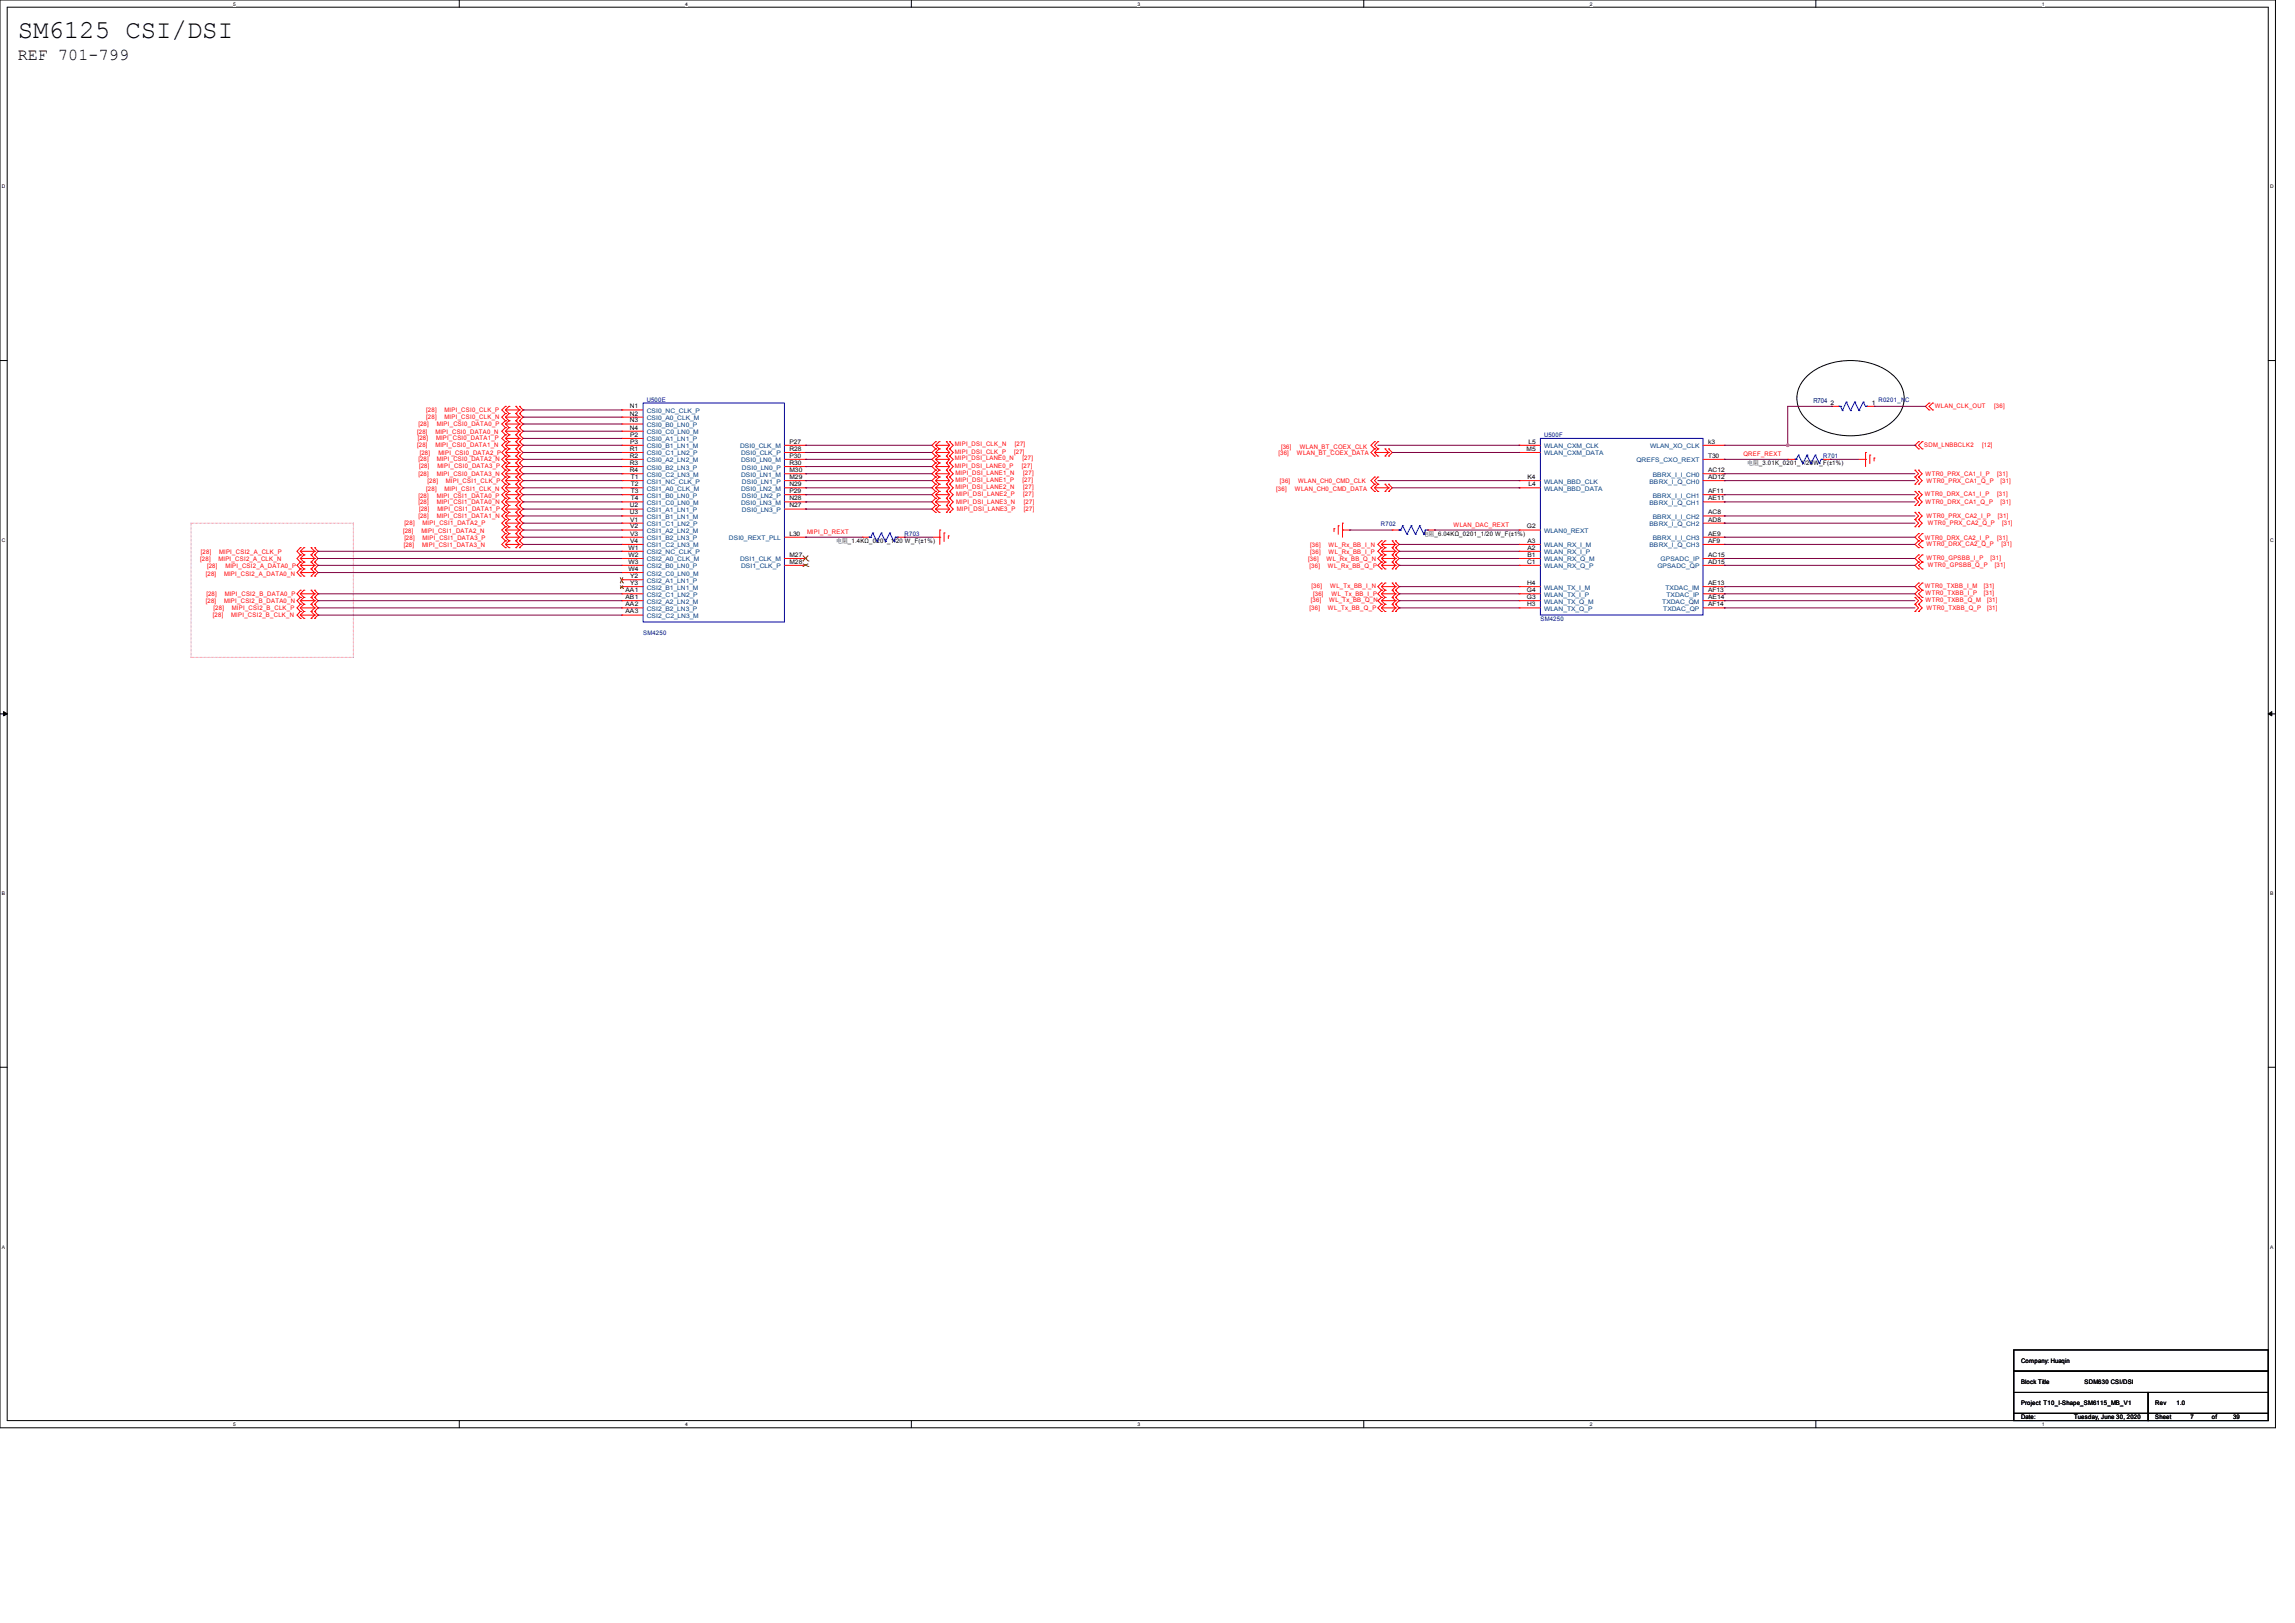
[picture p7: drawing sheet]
<svg xmlns="http://www.w3.org/2000/svg" width="297mm" height="210mm" viewBox="0 0 297 210" stroke-linecap="round" stroke-linejoin="round" font-family="sans-serif">
<defs><g id="words">
<text font-size="3.3" x="2.3" y="5">SM6125 CSI/DSI</text>
<text font-size="2.2" x="2.3" y="7.7">REF 701-799</text>
<text font-size=".9" fill="#000080" x="234.7" y="52.1">R704</text>
<g font-size=".8" fill="#f00">
<text x="55.2" y="53.3">[28]</text>
<text x="57.5" y="53.3">MIPI_CSI0_CLK_P</text>
<text x="250.4" y="52.8">WLAN_CLK_OUT</text>
<text x="258.1" y="52.8">[36]</text>
<text x="54" y="56.1">[28]</text>
<text x="54" y="57.8">[28]</text>
<text x="54.1" y="56.9">[28]</text>
<text x="54.1" y="55.1">[28]</text>
<text x="54.1" y="59.6">[28]</text>
<text x="54.3" y="58.8">[28]</text>
<text x="55.2" y="54.2">[28]</text>
<text x="56.3" y="56.1">MIPI_CSI0_DATA0_N</text>
<text x="56.3" y="57.8">MIPI_CSI0_DATA1_N</text>
<text x="56.4" y="56.9">MIPI_CSI0_DATA1_P</text>
<text x="56.5" y="55.1">MIPI_CSI0_DATA0_P</text>
<text x="56.5" y="59.6">MIPI_CSI0_DATA2_N</text>
<text x="56.7" y="58.8">MIPI_CSI0_DATA2_P</text>
<text x="57.5" y="54.2">MIPI_CSI0_CLK_N</text>
<text x="123.6" y="57.7">MIPI_DSI_CLK_N</text>
<text x="123.6" y="58.8">MIPI_DSI_CLK_P</text>
<text x="123.6" y="59.6">MIPI_DSI_LANE0_N</text>
<text x="131.2" y="58.8">[27]</text>
<text x="131.3" y="57.7">[27]</text>
<text x="132.3" y="59.6">[27]</text>
<text x="165.4" y="58.9">[36]</text>
<text x="165.8" y="58">[36]</text>
<text x="167.8" y="58.9">WLAN_BT_COEX_DATA</text>
<text x="168.2" y="58">WLAN_BT_COEX_CLK</text>
<text x="225.6" y="59.1">QREF_REXT</text>
<text x="249" y="57.8">SDM_LNBBCLK2</text>
<text x="256.5" y="57.8">[12]</text>
<text x="54.1" y="61.6">[28]</text>
<text x="54.1" y="64.4">[28]</text>
<text x="54.1" y="65.2">[28]</text>
<text x="54.2" y="60.6">[28]</text>
<text x="55.2" y="63.5">[28]</text>
<text x="55.3" y="62.5">[28]</text>
<text x="56.5" y="61.6">MIPI_CSI0_DATA3_N</text>
<text x="56.5" y="64.4">MIPI_CSI1_DATA0_P</text>
<text x="56.5" y="65.2">MIPI_CSI1_DATA0_N</text>
<text x="56.6" y="60.6">MIPI_CSI0_DATA3_P</text>
<text x="57.5" y="63.5">MIPI_CSI1_CLK_N</text>
<text x="57.7" y="62.5">MIPI_CSI1_CLK_P</text>
<text x="123.6" y="60.6">MIPI_DSI_LANE0_P</text>
<text x="123.7" y="61.5">MIPI_DSI_LANE1_N</text>
<text x="123.7" y="62.4">MIPI_DSI_LANE1_P</text>
<text x="123.7" y="63.3">MIPI_DSI_LANE2_N</text>
<text x="123.7" y="64.2">MIPI_DSI_LANE2_P</text>
<text x="123.7" y="65.2">MIPI_DSI_LANE3_N</text>
<text x="132.3" y="60.6">[27]</text>
<text x="132.3" y="62.4">[27]</text>
<text x="132.4" y="61.5">[27]</text>
<text x="132.4" y="63.3">[27]</text>
<text x="132.4" y="64.2">[27]</text>
<text x="132.5" y="65.2">[27]</text>
<text x="165.2" y="63.5">[36]</text>
<text x="165.6" y="62.5">[36]</text>
<text x="167.6" y="63.5">WLAN_CH0_CMD_DATA</text>
<text x="168" y="62.5">WLAN_CH0_CMD_CLK</text>
<text x="249.1" y="64.2">WTR0_DRX_CA1_I_P</text>
<text x="249.2" y="61.6">WTR0_PRX_CA1_I_P</text>
<text x="249.2" y="65.2">WTR0_DRX_CA1_Q_P</text>
<text x="249.3" y="62.5">WTR0_PRX_CA1_Q_P</text>
<text x="258.5" y="61.6">[31]</text>
<text x="258.5" y="64.2">[31]</text>
<text x="258.9" y="62.5">[31]</text>
<text x="258.9" y="65.2">[31]</text>
<text x="26" y="71.6">[28]</text>
<text x="28.4" y="71.6">MIPI_CSI2_A_CLK_P</text>
<text x="52.2" y="68.9">[28]</text>
<text x="52.2" y="70.8">[28]</text>
<text x="52.3" y="67.9">[28]</text>
<text x="52.3" y="69.8">[28]</text>
<text x="54.1" y="67">[28]</text>
<text x="54.2" y="66.2">[28]</text>
<text x="54.5" y="68.9">MIPI_CSI1_DATA2_N</text>
<text x="54.6" y="70.8">MIPI_CSI1_DATA3_N</text>
<text x="54.7" y="67.9">MIPI_CSI1_DATA2_P</text>
<text x="54.7" y="69.8">MIPI_CSI1_DATA3_P</text>
<text x="56.5" y="67">MIPI_CSI1_DATA1_N</text>
<text x="56.6" y="66.2">MIPI_CSI1_DATA1_P</text>
<text x="104.4" y="69.1">MIPI_D_REXT</text>
<text x="123.8" y="66.2">MIPI_DSI_LANE3_P</text>
<text x="132.5" y="66.2">[27]</text>
<text x="169.6" y="70.7">[36]</text>
<text x="169.6" y="71.6">[36]</text>
<text x="171.9" y="70.7">WL_Rx_BB_I_N</text>
<text x="171.9" y="71.6">WL_Rx_BB_I_P</text>
<text x="188.1" y="68.2">WLAN_DAC_REXT</text>
<text x="249.1" y="69.8">WTR0_DRX_CA2_I_P</text>
<text x="249.3" y="70.7">WTR0_DRX_CA2_Q_P</text>
<text x="249.3" y="67">WTR0_PRX_CA2_I_P</text>
<text x="249.5" y="67.9">WTR0_PRX_CA2_Q_P</text>
<text x="258.5" y="69.8">[31]</text>
<text x="258.5" y="67">[31]</text>
<text x="259" y="70.7">[31]</text>
<text x="259.1" y="67.9">[31]</text>
<text x="25.9" y="72.6">[28]</text>
<text x="26.6" y="74.5">[28]</text>
<text x="26.7" y="77.1">[28]</text>
<text x="26.8" y="73.5">[28]</text>
<text x="28.3" y="72.6">MIPI_CSI2_A_CLK_N</text>
<text x="29" y="74.5">MIPI_CSI2_A_DATA0_N</text>
<text x="29.1" y="77.1">MIPI_CSI2_B_DATA0_P</text>
<text x="29.2" y="73.5">MIPI_CSI2_A_DATA0_P</text>
<text x="169.3" y="72.6">[36]</text>
<text x="169.5" y="73.5">[36]</text>
<text x="169.6" y="77.9">[36]</text>
<text x="169.7" y="76.1">[36]</text>
<text x="169.9" y="77.1">[36]</text>
<text x="171.7" y="72.6">WL_Rx_BB_Q_N</text>
<text x="171.8" y="73.5">WL_Rx_BB_Q_P</text>
<text x="172" y="77.9">WL_Tx_BB_Q_N</text>
<text x="172.1" y="76.1">WL_Tx_BB_I_N</text>
<text x="172.3" y="77.1">WL_Tx_BB_I_P</text>
<text x="249.1" y="76.1">WTR0_TXBB_I_M</text>
<text x="249.2" y="77">WTR0_TXBB_I_P</text>
<text x="249.2" y="77.9">WTR0_TXBB_Q_M</text>
<text x="249.3" y="72.5">WTR0_GPSBB_I_P</text>
<text x="249.5" y="73.4">WTR0_GPSBB_Q_P</text>
<text x="256.7" y="76.1">[31]</text>
<text x="256.7" y="77">[31]</text>
<text x="257.1" y="77.9">[31]</text>
<text x="257.6" y="72.5">[31]</text>
<text x="258.2" y="73.4">[31]</text>
<text x="26.6" y="78.1">[28]</text>
<text x="27.6" y="79.9">[28]</text>
<text x="27.6" y="79">[28]</text>
<text x="29" y="78.1">MIPI_CSI2_B_DATA0_N</text>
<text x="29.9" y="79.9">MIPI_CSI2_B_CLK_N</text>
<text x="30" y="79">MIPI_CSI2_B_CLK_P</text>
<text x="169.5" y="78.9">[36]</text>
<text x="171.8" y="78.9">WL_Tx_BB_Q_P</text>
<text x="249.3" y="78.9">WTR0_TXBB_Q_P</text>
<text x="257.1" y="78.9">[31]</text>
</g>
<g font-size=".8">
<text x="81.5" y="52.8">N1</text>
<text x="81.5" y="53.8">N2</text>
<text x="236.9" y="52.4">2</text>
<text x="242.3" y="52.4">1</text>
<text x="81.5" y="54.7">N3</text>
<text x="81.5" y="55.6">N4</text>
<text x="81.5" y="58.3">R1</text>
<text x="81.5" y="59.2">R2</text>
<text x="81.5" y="56.5">P2</text>
<text x="81.5" y="57.4">P3</text>
<text x="102.2" y="57.4">P27</text>
<text x="102.2" y="58.3">R28</text>
<text x="102.2" y="59.2">P30</text>
<text x="197.5" y="58.3">M5</text>
<text x="197.8" y="57.4">L5</text>
<text x="221" y="57.4">k3</text>
<text x="221" y="59.2">T30</text>
<text x="81.5" y="60.2">R3</text>
<text x="81.5" y="61.1">R4</text>
<text x="81.5" y="65.7">U2</text>
<text x="81.6" y="62">T1</text>
<text x="81.6" y="62.9">T2</text>
<text x="81.6" y="63.8">T3</text>
<text x="81.6" y="64.7">T4</text>
<text x="102.2" y="60.2">R30</text>
<text x="102.2" y="61.1">M30</text>
<text x="102.2" y="62">M29</text>
<text x="102.2" y="62.9">N29</text>
<text x="102.2" y="63.8">P29</text>
<text x="102.2" y="64.7">N28</text>
<text x="102.2" y="65.7">N27</text>
<text x="197.7" y="62">K4</text>
<text x="197.8" y="62.9">L4</text>
<text x="221" y="63.8">AF11</text>
<text x="221" y="64.7">AE11</text>
<text x="221" y="61.1">AC12</text>
<text x="221" y="62">AD12</text>
<text x="226.1" y="60.2">电阻_3.01K_0201_1/20W_F(±1%)</text>
<text x="81.3" y="71.1">W1</text>
<text x="81.5" y="66.5">U3</text>
<text x="81.5" y="67.5">V1</text>
<text x="81.5" y="68.4">V2</text>
<text x="81.5" y="69.3">V3</text>
<text x="81.5" y="70.2">V4</text>
<text x="102.2" y="69.3">L30</text>
<text x="108.2" y="70.3">电阻_1.4KΩ_0201_1/20 W_F(±1%)</text>
<text x="184.1" y="69.3">电阻_6.04KΩ_0201_1/20 W_F(±1%)</text>
<text x="197.6" y="68.4">G2</text>
<text x="197.7" y="70.2">A3</text>
<text x="197.7" y="71.1">A2</text>
<text x="221" y="69.3">AE9</text>
<text x="221" y="70.2">AF9</text>
<text x="221" y="66.5">AC8</text>
<text x="221" y="67.5">AD8</text>
<text x="81" y="76.6">AA1</text>
<text x="81" y="77.5">AB1</text>
<text x="81.3" y="72.1">W2</text>
<text x="81.3" y="72.9">W3</text>
<text x="81.3" y="73.9">W4</text>
<text x="81.5" y="74.8">Y2</text>
<text x="81.5" y="75.7">Y3</text>
<text x="102.2" y="72.1">M27</text>
<text x="102.2" y="72.9">M28</text>
<text x="197.6" y="76.6">G4</text>
<text x="197.6" y="77.5">G3</text>
<text x="197.6" y="75.7">H4</text>
<text x="197.6" y="72.9">C1</text>
<text x="197.7" y="72.1">B1</text>
<text x="221" y="75.7">AE13</text>
<text x="221" y="76.6">AF13</text>
<text x="221" y="77.5">AE14</text>
<text x="221" y="72.1">AC15</text>
<text x="221" y="72.9">AD15</text>
<text x="81" y="78.4">AA2</text>
<text x="81" y="79.4">AA3</text>
<text x="197.6" y="78.4">H3</text>
<text x="221" y="78.4">AF14</text>
<text x="261.6" y="179.1">Block Title</text>
<text x="261.6" y="176.4">Company: Huaqin</text>
<text x="269.8" y="179.1">SDM630 CSI/DSI</text>
<text x="261.6" y="181.8">Project T10_I-Shape_SM6115_MB_V1</text>
<text x="261.6" y="183.6">Date:</text>
<text x="268.4" y="183.6">Tuesday, June 30, 2020</text>
<text x="278.9" y="181.8">Rev</text>
<text x="278.9" y="183.6">Sheet</text>
<text x="281.7" y="181.8">1.0</text>
<text x="283.5" y="183.6">7</text>
<text x="286.2" y="183.6">of</text>
<text x="289" y="183.6">39</text>
</g>
<g font-size=".8" fill="#000080">
<text x="83.7" y="52">U500E</text>
<text x="243.1" y="52">R0201_NC</text>
<text x="199.8" y="56.6">U500F</text>
<text x="235.9" y="59.3">R701</text>
<text x="117.1" y="69.3">R703</text>
<text x="178.7" y="68.1">R702</text>
<text x="83.2" y="82.2">SM4250</text>
<text x="199.4" y="80.3">SM4250</text>
</g>
<g font-size=".8" fill="#004080">
<text x="83.7" y="53.4">CSI0_NC_CLK_P</text>
<text x="83.7" y="54.4">CSI0_A0_CLK_M</text>
<text x="83.7" y="55.2">CSI0_B0_LN0_P</text>
<text x="83.7" y="56.2">CSI0_C0_LN0_M</text>
<text x="83.7" y="57.1">CSI0_A1_LN1_P</text>
<text x="83.7" y="58">CSI0_B1_LN1_M</text>
<text x="83.7" y="58.9">CSI0_C1_LN2_P</text>
<text x="83.7" y="59.8">CSI0_A2_LN2_M</text>
<text x="95.8" y="58">DSI0_CLK_M</text>
<text x="95.9" y="58.9">DSI0_CLK_P</text>
<text x="95.9" y="59.8">DSI0_LN0_M</text>
<text x="199.8" y="58">WLAN_CXM_CLK</text>
<text x="199.8" y="58.9">WLAN_CXM_DATA</text>
<text x="211.8" y="59.8">QREFS_CXO_REXT</text>
<text x="213.6" y="58">WLAN_XO_CLK</text>
<text x="83.7" y="60.7">CSI0_B2_LN3_P</text>
<text x="83.7" y="61.7">CSI0_C2_LN3_M</text>
<text x="83.7" y="62.6">CSI1_NC_CLK_P</text>
<text x="83.7" y="63.5">CSI1_A0_CLK_M</text>
<text x="83.7" y="64.4">CSI1_B0_LN0_P</text>
<text x="83.7" y="65.3">CSI1_C0_LN0_M</text>
<text x="95.9" y="61.7">DSI0_LN1_M</text>
<text x="95.9" y="63.5">DSI0_LN2_M</text>
<text x="95.9" y="65.3">DSI0_LN3_M</text>
<text x="96" y="60.7">DSI0_LN0_P</text>
<text x="96" y="62.6">DSI0_LN1_P</text>
<text x="96" y="64.4">DSI0_LN2_P</text>
<text x="199.8" y="62.6">WLAN_BBD_CLK</text>
<text x="199.8" y="63.5">WLAN_BBD_DATA</text>
<text x="213.5" y="65.3">BBRX_I_Q_CH1</text>
<text x="213.5" y="62.6">BBRX_I_Q_CH0</text>
<text x="213.9" y="64.4">BBRX_I_I_CH1</text>
<text x="213.9" y="61.7">BBRX_I_I_CH0</text>
<text x="83.7" y="66.3">CSI1_A1_LN1_P</text>
<text x="83.7" y="67.1">CSI1_B1_LN1_M</text>
<text x="83.7" y="68.1">CSI1_C1_LN2_P</text>
<text x="83.7" y="69">CSI1_A2_LN2_M</text>
<text x="83.7" y="69.9">CSI1_B2_LN3_P</text>
<text x="83.7" y="70.8">CSI1_C2_LN3_M</text>
<text x="83.7" y="71.7">CSI2_NC_CLK_P</text>
<text x="94.3" y="69.9">DSI0_REXT_PLL</text>
<text x="96" y="66.3">DSI0_LN3_P</text>
<text x="199.8" y="69">WLAN0_REXT</text>
<text x="199.8" y="70.8">WLAN_RX_I_M</text>
<text x="199.8" y="71.7">WLAN_RX_I_P</text>
<text x="213.5" y="70.8">BBRX_I_Q_CH3</text>
<text x="213.5" y="68.1">BBRX_I_Q_CH2</text>
<text x="213.9" y="69.9">BBRX_I_I_CH3</text>
<text x="213.9" y="67.1">BBRX_I_I_CH2</text>
<text x="83.7" y="72.6">CSI2_A0_CLK_M</text>
<text x="83.7" y="73.5">CSI2_B0_LN0_P</text>
<text x="83.7" y="74.5">CSI2_C0_LN0_M</text>
<text x="83.7" y="75.4">CSI2_A1_LN1_P</text>
<text x="83.7" y="76.3">CSI2_B1_LN1_M</text>
<text x="83.7" y="77.2">CSI2_C1_LN2_P</text>
<text x="95.8" y="72.6">DSI1_CLK_M</text>
<text x="95.9" y="73.5">DSI1_CLK_P</text>
<text x="199.8" y="76.3">WLAN_TX_I_M</text>
<text x="199.8" y="77.2">WLAN_TX_I_P</text>
<text x="199.8" y="72.6">WLAN_RX_Q_M</text>
<text x="199.8" y="73.5">WLAN_RX_Q_P</text>
<text x="214.5" y="73.5">GPSADC_QP</text>
<text x="214.9" y="72.6">GPSADC_IP</text>
<text x="215.5" y="76.3">TXDAC_IM</text>
<text x="215.7" y="77.2">TXDAC_IP</text>
<text x="83.7" y="78.1">CSI2_A2_LN2_M</text>
<text x="83.7" y="79">CSI2_B2_LN3_P</text>
<text x="83.7" y="80">CSI2_C2_LN3_M</text>
<text x="199.8" y="78.1">WLAN_TX_Q_M</text>
<text x="199.8" y="79">WLAN_TX_Q_P</text>
<text x="215.1" y="78.1">TXDAC_QM</text>
<text x="215.2" y="79">TXDAC_QP</text>
</g>
<g font-size=".6">
<text x="30.2" y=".7">5</text>
<text x="88.7" y=".7">4</text>
<text x="147.2" y=".7">3</text>
<text x="205.7" y=".7">2</text>
<text x="264.2" y=".7">1</text>
<text x=".3" y="24.4">D</text>
<text x="293.8" y="24.4">D</text>
<text x=".3" y="70.1">C</text>
<text x="293.8" y="70.1">C</text>
<text x=".3" y="115.8">B</text>
<text x="293.8" y="115.8">B</text>
<text x=".3" y="161.5">A</text>
<text x="293.8" y="161.5">A</text>
<text x="30.2" y="184.5">5</text>
<text x="88.7" y="184.5">4</text>
<text x="147.2" y="184.5">3</text>
<text x="205.7" y="184.5">2</text>
<text x="264.2" y="184.5">1</text>
</g>
</g></defs>
<path d="M0 0h294.5v184.7h-294.5zM.9 .9h292.6v182.9h-292.6z" fill="none" stroke="#000" stroke-width=".13"/>
<g fill="#fff">
<path d="M30.2 .1h.3v.7h-.3z"/>
<path d="M30.2 183.9h.3v.8h-.3z"/>
</g>
<path d="M59.4 0v.9M59.4 183.8v.9" fill="none" stroke="#000" stroke-width=".13"/>
<g fill="#fff">
<path d="M88.7 .1h.3v.7h-.3z"/>
<path d="M88.7 183.9h.3v.8h-.3z"/>
</g>
<path d="M117.9 0v.9M117.9 183.8v.9" fill="none" stroke="#000" stroke-width=".13"/>
<g fill="#fff">
<path d="M147.2 .1h.3v.7h-.3z"/>
<path d="M147.2 183.9h.3v.8h-.3z"/>
</g>
<path d="M176.5 0v.9M176.5 183.8v.9" fill="none" stroke="#000" stroke-width=".13"/>
<g fill="#fff">
<path d="M205.7 .1h.4v.7h-.4z"/>
<path d="M205.7 183.9h.4v.8h-.4z"/>
</g>
<path d="M235 0v.9M235 183.8v.9" fill="none" stroke="#000" stroke-width=".13"/>
<g fill="#fff">
<path d="M264.2 .1h.4v.7h-.4z"/>
<path d="M264.2 183.9h.4v.8h-.4z"/>
<path d="M.3 23.8h.4v.7h-.4z"/>
<path d="M293.8 23.8h.5v.7h-.5z"/>
<path d="M.3 69.5h.4v.7h-.4z"/>
<path d="M293.8 69.5h.5v.7h-.5z"/>
</g>
<path d="M0 46.7h.9M293.5 46.7h1" fill="none" stroke="#000" stroke-width=".13"/>
<g fill="#fff">
<path d="M.3 115.2h.4v.8h-.4z"/>
<path d="M293.8 115.2h.4v.8h-.4z"/>
</g>
<path d="M0 92.4h.9M293.5 92.4h1" fill="none" stroke="#000" stroke-width=".13"/>
<path d="M.5 92.1l.4 .3-.4 .2zM293.5 92.4l.5-.3v.5z" fill="#000" stroke="#000" stroke-width=".13"/>
<g fill="#fff">
<path d="M.3 161h.3v.7h-.3z"/>
<path d="M293.8 161h.4v.7h-.4z"/>
</g>
<path d="M233.9 48.6a8.9 8.9 0 0 1 11.2 0 3.8 3.8 0 0 1 0 5.8 8.9 8.9 0 0 1-11.2 0 3.8 3.8 0 0 1 0-5.8zM0 138.1h.9M293.5 138.1h1M260.6 174.7h32.9v2.7h-32.9zM260.6 177.4h32.9v2.8h-32.9zM260.6 180.2h17.4v2.7h-17.4zM260.6 182.9h17.4v.9h-17.4zM278 182.9h15.5v.9h-15.5zM278 180.2h15.5v2.7h-15.5z" fill="none" stroke="#000" stroke-width=".13"/>
<path d="M45.7 67.7h.1M45.7 67.7h-21v17.3M45.7 67.7v17.3M24.7 85h.1M24.7 85h21M45.7 85h.1" fill="none" stroke="#f0f" stroke-width=".13"/>
<g fill="none" stroke="#f00" stroke-width=".13">
<path d="M65.4 52.6h.1M65.4 53.5h.1M65.4 54.4h.1M65.4 55.3h.1M65.4 56.3h.1M65.4 57.1h.1M65.4 58.1h.1M65.4 59h.1M65.4 59.9h.1M65.4 59.4h1.8M65.4 52.6l-.5 .4 .5 .5M65.4 53l.5 .5"/>
<path d="M65.4 55.3l-.5 .5 .5 .5M65.4 53h1.8M65.4 53.5l-.5 .5 .5 .4M65.4 54l.5 .4M65.4 56.3l-.5 .4 .5 .4M65.4 54h1.8M65.4 54.4l-.5 .5 .5 .4M65.4 54.9l.5 .4M65.4 57.1l-.5 .5 .5 .5M65.4 54.9h1.8M65.4 55.8l.5 .5M65.4 58.1l-.5 .4 .5 .5"/>
<path d="M65.4 55.8h1.8M65.4 56.7l.5 .4M65.4 56.7h1.8M65.4 57.6l.5 .5M65.4 59.9l-.5 .5 .5 .4M65.4 57.6h1.8M65.4 58.5l.5 .5M65.4 58.5h1.8M65.4 59l-.5 .4 .5 .5M65.4 59.4l.5 .5M65.9 52.6h.1M65.9 53.5h.1"/>
<path d="M65.9 54.4h.1M65.9 55.3h.1M65.9 56.3h.1M65.9 57.1h.1M65.9 58.1h.1M65.9 59h.1M65.9 59.9h.1M65.9 52.6l-.5 .4M65.9 53.5l-.5 .5M65.9 55.3l-.5 .5M65.9 54.4l-.5 .5M65.9 57.1l-.5 .5"/>
<path d="M65.9 56.3l-.5 .4M65.9 58.1l-.5 .4M65.9 59.9l-.5 .5M65.9 59l-.5 .4M66.8 52.6h.1M66.8 53.5h.1M66.8 54.4h.1M66.8 55.3h.1M66.8 56.3h.1M66.8 57.1h.1M66.8 58.1h.1M66.8 59h.1"/>
<path d="M66.8 59.9h.1M66.8 52.6l.4 .4M66.8 55.3l.4 .5M66.8 53.5l.4 .5M66.8 54.4l.4 .5M66.8 57.1l.4 .5M66.8 56.3l.4 .4M66.8 59.9l.4 .5M66.8 58.1l.4 .4M66.8 59l.4 .4M67.2 53.5h.1M67.2 52.6h.1"/>
<path d="M67.2 53h.1M67.2 54.4h.1M67.2 54h.1M67.2 55.3h.1M67.2 54.9h.1M67.2 56.3h.1M67.2 55.8h.1M67.2 57.1h.1M67.2 56.7h.1M67.2 58.1h.1M67.2 57.6h.1M67.2 59h.1"/>
<path d="M67.2 58.5h.1M67.2 59.9h.1M67.2 59.4h.1M67.2 55.3l.5 .5-.5 .5M67.2 52.6l.5 .4-.5 .5M67.2 53l-.4 .5M67.2 56.3l.5 .4-.5 .4M67.2 53.5l.5 .5-.5 .4M67.2 54l-.4 .4M67.2 54.4l.5 .5-.5 .4M67.2 54.9l-.4 .4M67.2 58.1l.5 .4-.5 .5"/>
<path d="M67.2 55.8l-.4 .5M67.2 56.7l-.4 .4M67.2 59.9l.5 .5-.5 .4M67.2 57.1l.5 .5-.5 .5M67.2 57.6l-.4 .5M67.2 58.5l-.4 .5M67.2 59l.5 .4-.5 .5M67.2 59.4l-.4 .5M80.5 53h.1M80.5 54h.1M80.5 54.9h.1M80.5 55.8h.1"/>
<path d="M80.5 56.7h.1M80.5 57.6h.1M80.5 58.5h.1M80.5 59.4h.1M80.5 59.4h2.7M80.5 53h2.7M80.5 54h2.7M80.5 54.9h2.7M80.5 55.8h2.7M80.5 56.7h2.7M80.5 57.6h2.7M80.5 58.5h2.7"/>
<path d="M101.5 59.4h2.8M101.5 57.6h2.8M101.5 58.5h2.8M104.3 57.6h.1M104.3 58.5h.1M104.3 59.4h.1M121.1 57.1h.1M121.1 58.1h.1M121.1 57.6h.1M121.1 59h.1M121.1 58.5h.1M121.1 59.9h.1"/>
<path d="M121.1 59.4h.1M121.1 59.4h1.8M121.1 57.6h1.8M121.1 58.5h1.8M121.1 57.1l-.5 .5 .5 .5M121.1 57.6l.4 .5M121.1 59.9l-.5 .5 .5 .4M121.1 58.1l-.5 .4 .5 .5M121.1 58.5l.4 .5M121.1 59l-.5 .4 .5 .5M121.1 59.4l.4 .5M121.5 58.1h.1"/>
<path d="M121.5 57.1h.1M121.5 59h.1M121.5 59.9h.1M121.5 57.1l-.4 .5M121.5 58.1l-.4 .4M121.5 59l-.4 .4M121.5 59.9l-.4 .5M122.5 57.1h.1M122.5 58.1h.1M122.5 59h.1M122.5 59.9h.1M122.5 59l.4 .4"/>
<path d="M122.5 57.1l.4 .5M122.5 58.1l.4 .4M122.5 59.9l.4 .5M122.9 58.1h.1M122.9 57.1h.1M122.9 59h.1M122.9 59.9h.1M122.9 59.9l.5 .5-.5 .4M122.9 57.1l.5 .5-.5 .5M122.9 57.6l-.4 .5M122.9 58.1l.5 .4-.5 .5M122.9 58.5l-.4 .5"/>
<path d="M122.9 59l.5 .4-.5 .5M122.9 59.4l-.4 .5M177.9 58.1h.1M177.9 59h.1M177.9 57.1h.1M177.9 58.5h1.8M177.9 58.1l-.5 .4 .5 .5M177.9 58.5l.4 .5M177.9 57.1l-.5 .5 .5 .5M178.3 58.1h.1M178.3 59h.1M178.3 57.1h.1"/>
<path d="M178.3 58.1l-.4 .4M178.3 57.1l-.4 .5 .4 .5M179.2 58.1h.1M179.2 59h.1M179.2 58.1l.5 .4M179.7 59h.1M179.7 58.1h.1M179.7 58.5h.1M179.7 58.1l.5 .4-.5 .5M179.7 58.5l-.5 .5M196.6 57.6h.1M196.6 58.5h.1"/>
<path d="M196.6 57.6h2.7M196.6 58.5h2.7M220.4 59.4h2.7M220.4 57.6h2.7M223.1 57.6h.1M223.1 59.4h.1M231.4 59.4h.1M231.4 59.4h.9M235.9 59.4h1M236.9 59.4h.1M237 52.6h.1M237 52.6h1"/>
<path d="M240.5 59.4h.9M241.4 59.4h.1M241.4 58.5h.1M241.4 58.5v1.9M241.6 52.6h.9M242 58.9h.1M242 58.9v1.1M242.5 59.3h.1M242.5 52.6h.1M242.5 59.3v.3M248.3 58.1h.1M248.3 57.1h.1"/>
<path d="M248.3 57.1l-.5 .5 .5 .5M248.8 57.1h.1M248.8 58.1h.1M248.8 57.1l-.5 .5 .5 .5M249.6 53h.1M249.6 52.2h.1M249.6 52.2l-.4 .4 .4 .4M250.1 52.2h.1M250.1 53h.1M250.1 52.2l-.5 .4 .5 .4M38.9 70.9h.1M38.9 71.8h.1"/>
<path d="M38.9 72.7h.1M38.9 73.6h.1M38.9 74.5h.1M38.9 76.4h.1M38.9 77.3h.1M38.9 78.2h.1M38.9 79.1h.1M38.9 70.9l-.5 .4 .5 .5M38.9 71.3l.4 .5M38.9 71.3h1.8M38.9 71.8l-.5 .5 .5 .4M38.9 72.3l.4 .4"/>
<path d="M38.9 72.3h1.8M38.9 72.7l-.5 .5 .5 .4M38.9 73.2l.4 .4M38.9 73.2h1.8M38.9 73.6l-.5 .5 .5 .4M38.9 74.1l.4 .4M38.9 74.1h1.8M38.9 76.4l-.5 .4 .5 .5M38.9 76.8l.4 .5M38.9 76.8h1.8M38.9 77.3l-.5 .4 .5 .5M38.9 77.7l.4 .5"/>
<path d="M38.9 77.7h1.8M38.9 78.2l-.5 .5 .5 .4M38.9 78.7l.4 .4M38.9 78.7h1.8M38.9 79.1l-.5 .5 .5 .4M38.9 79.6l.4 .4M38.9 79.6h1.8M39.3 70.9h.1M39.3 71.8h.1M39.3 72.7h.1M39.3 73.6h.1M39.3 74.5h.1"/>
<path d="M39.3 76.4h.1M39.3 77.3h.1M39.3 78.2h.1M39.3 79.1h.1M39.3 79.1l-.4 .5M39.3 70.9l-.4 .4M39.3 71.8l-.4 .5M39.3 72.7l-.4 .5M39.3 73.6l-.4 .5M39.3 76.4l-.4 .4M39.3 77.3l-.4 .4M39.3 78.2l-.4 .5"/>
<path d="M40.3 70.9h.1M40.3 71.8h.1M40.3 72.7h.1M40.3 73.6h.1M40.3 74.5h.1M40.3 76.4h.1M40.3 77.3h.1M40.3 78.2h.1M40.3 79.1h.1M40.3 70.9l.4 .4M40.3 73.6l.4 .5M40.3 71.8l.4 .5"/>
<path d="M40.3 72.7l.4 .5M40.3 78.2l.4 .5M40.3 76.4l.4 .4M40.3 79.1l.4 .5M40.3 77.3l.4 .4M40.7 71.8h.1M40.7 70.9h.1M40.7 71.3h.1M40.7 72.7h.1M40.7 72.3h.1M40.7 73.6h.1M40.7 73.2h.1"/>
<path d="M40.7 74.5h.1M40.7 74.1h.1M40.7 77.3h.1M40.7 76.4h.1M40.7 76.8h.1M40.7 78.2h.1M40.7 77.7h.1M40.7 79.1h.1M40.7 78.7h.1M40.7 79.6h.1M40.7 77.7l-.4 .5M40.7 79.1l.4 .5-.4 .4"/>
<path d="M40.7 78.7l-.4 .4M40.7 70.9l.4 .4-.4 .5M40.7 71.3l-.4 .5M40.7 71.8l.4 .5-.4 .4M40.7 72.3l-.4 .4M40.7 72.7l.4 .5-.4 .4M40.7 73.2l-.4 .4M40.7 73.6l.4 .5-.4 .4M40.7 74.1l-.4 .4M40.7 76.4l.4 .4-.4 .5M40.7 76.8l-.4 .5M40.7 77.3l.4 .4-.4 .5"/>
<path d="M40.7 78.2l.4 .5-.4 .4M40.7 79.6l-.4 .4M65.4 60.8h.1M65.4 61.7h.1M65.4 62.7h.1M65.4 63.6h.1M65.4 64.5h.1M65.4 65.4h.1M65.4 66.3h.1M65.4 67.2h.1M65.4 68.2h.1M65.4 69h.1"/>
<path d="M65.4 70h.1M65.4 70.9h.1M65.4 69.5h1.8M65.4 68.6h1.8M65.4 60.8l-.5 .5 .5 .4M65.4 61.7l-.5 .5 .5 .5M65.4 60.4l.5 .4M65.4 62.7l-.5 .4 .5 .5M65.4 60.4h1.8M65.4 61.3l.5 .4M65.4 61.3h1.8M65.4 62.2l.5 .5"/>
<path d="M65.4 64.5l-.5 .4 .5 .5M65.4 62.2h1.8M65.4 63.1l.5 .5M65.4 65.4l-.5 .5 .5 .4M65.4 63.1h1.8M65.4 63.6l-.5 .4 .5 .5M65.4 64l.5 .5M65.4 66.3l-.5 .5 .5 .4M65.4 64h1.8M65.4 64.9l.5 .5M65.4 67.2l-.5 .5 .5 .5M65.4 64.9h1.8"/>
<path d="M65.4 65.9l.5 .4M65.4 65.9h1.8M65.4 66.8l.5 .4M65.4 69l-.5 .5 .5 .5M65.4 66.8h1.8M65.4 70.4h1.8M65.4 67.7l.5 .5M65.4 70l-.5 .4 .5 .5M65.4 67.7h1.8M65.4 68.2l-.5 .4 .5 .4M65.4 68.6l.5 .4M65.4 69.5l.5 .5"/>
<path d="M65.4 70.4l.5 .5M65.9 60.8h.1M65.9 61.7h.1M65.9 62.7h.1M65.9 63.6h.1M65.9 64.5h.1M65.9 65.4h.1M65.9 66.3h.1M65.9 67.2h.1M65.9 68.2h.1M65.9 69h.1M65.9 70h.1"/>
<path d="M65.9 70.9h.1M65.9 61.7l-.5 .5M65.9 60.8l-.5 .5M65.9 62.7l-.5 .4M65.9 64.5l-.5 .4M65.9 63.6l-.5 .4M65.9 66.3l-.5 .5M65.9 65.4l-.5 .5M65.9 67.2l-.5 .5M65.9 69l-.5 .5M65.9 68.2l-.5 .4M65.9 70l-.5 .4"/>
<path d="M66.8 60.8h.1M66.8 61.7h.1M66.8 62.7h.1M66.8 63.6h.1M66.8 64.5h.1M66.8 65.4h.1M66.8 66.3h.1M66.8 67.2h.1M66.8 68.2h.1M66.8 69h.1M66.8 70h.1M66.8 70.9h.1"/>
<path d="M66.8 61.7l.4 .5M66.8 60.8l.4 .5M66.8 64.5l.4 .4M66.8 62.7l.4 .4M66.8 63.6l.4 .4M66.8 66.3l.4 .5M66.8 65.4l.4 .5M66.8 69l.4 .5M66.8 67.2l.4 .5M66.8 68.2l.4 .4M66.8 70l.4 .4M67.2 60.8h.1"/>
<path d="M67.2 60.4h.1M67.2 61.7h.1M67.2 61.3h.1M67.2 62.7h.1M67.2 62.2h.1M67.2 63.6h.1M67.2 63.1h.1M67.2 64.5h.1M67.2 64h.1M67.2 65.4h.1M67.2 64.9h.1M67.2 66.3h.1"/>
<path d="M67.2 65.9h.1M67.2 67.2h.1M67.2 66.8h.1M67.2 68.2h.1M67.2 67.7h.1M67.2 69h.1M67.2 68.6h.1M67.2 70h.1M67.2 69.5h.1M67.2 70.9h.1M67.2 70.4h.1M67.2 60.8l.5 .5-.5 .4"/>
<path d="M67.2 61.7l.5 .5-.5 .5M67.2 62.7l.5 .4-.5 .5M67.2 60.4l-.4 .4M67.2 61.3l-.4 .4M67.2 64.5l.5 .4-.5 .5M67.2 62.2l-.4 .5M67.2 65.4l.5 .5-.5 .4M67.2 63.1l-.4 .5M67.2 66.3l.5 .5-.5 .4M67.2 63.6l.5 .4-.5 .5M67.2 64l-.4 .5M67.2 67.2l.5 .5-.5 .5"/>
<path d="M67.2 64.9l-.4 .5M67.2 65.9l-.4 .4M67.2 69l.5 .5-.5 .5M67.2 66.8l-.4 .4M67.2 70l.5 .4-.5 .5M67.2 67.7l-.4 .5M67.2 68.2l.5 .4-.5 .4M67.2 68.6l-.4 .4M67.2 69.5l-.4 .5M67.2 70.4l-.4 .5M80.5 60.4h.1M80.5 61.3h.1"/>
<path d="M80.5 62.2h.1M80.5 63.1h.1M80.5 64h.1M80.5 64.9h.1M80.5 65.9h.1M80.5 66.8h.1M80.5 67.7h.1M80.5 68.6h.1M80.5 69.5h.1M80.5 70.4h.1M80.5 71.3h.1M80.5 72.3h.1"/>
<path d="M80.5 73.2h.1M80.5 74.1h.1M80.5 75h.1M80.5 75.9h.1M80.5 76.8h.1M80.5 77.7h.1M80.5 78.7h.1M80.5 79.6h.1M80.5 69.5h2.7M80.5 68.6h2.7M80.5 60.4h2.7M80.5 61.3h2.7"/>
<path d="M80.5 62.2h2.7M80.5 63.1h2.7M80.5 64h2.7M80.5 64.9h2.7M80.5 65.9h2.7M80.5 66.8h2.7M80.5 71.3h2.7M80.5 72.3h2.7M80.5 73.2h2.7M80.5 74.1h2.7M80.5 76.8h2.7M80.5 77.7h2.7"/>
<path d="M80.5 78.7h2.7M80.5 79.6h2.7M80.5 75.9h2.7M80.5 70.4h2.7M80.5 67.7h2.7M80.5 75h2.7M101.5 69.5h2.8M101.5 60.4h2.8M101.5 61.3h2.8M101.5 62.2h2.8M101.5 63.1h2.8M101.5 64h2.8"/>
<path d="M101.5 64.9h2.8M101.5 65.9h2.8M101.5 72.3h2.8M101.5 73.2h2.8M104.3 60.4h.1M104.3 61.3h.1M104.3 62.2h.1M104.3 63.1h.1M104.3 64h.1M104.3 64.9h.1M104.3 65.9h.1M104.3 69.5h.1"/>
<path d="M104.3 72.3h.1M104.3 73.2h.1M111.6 69.5h.1M111.6 69.5h.9M116.2 69.5h.9M117.1 69.5h.1M120.7 69.5h.9M121.1 60.8h.1M121.1 60.4h.1M121.1 61.7h.1M121.1 61.3h.1M121.1 62.7h.1"/>
<path d="M121.1 62.2h.1M121.1 63.6h.1M121.1 63.1h.1M121.1 64.5h.1M121.1 64h.1M121.1 65.4h.1M121.1 64.9h.1M121.1 66.3h.1M121.1 65.9h.1M121.1 60.4h1.8M121.1 61.3h1.8M121.1 62.2h1.8"/>
<path d="M121.1 63.1h1.8M121.1 64h1.8M121.1 64.9h1.8M121.1 65.9h1.8M121.1 60.8l-.5 .5 .5 .4M121.1 61.7l-.5 .5 .5 .5M121.1 60.4l.4 .4M121.1 62.7l-.5 .4 .5 .5M121.1 61.3l.4 .4M121.1 62.2l.4 .5M121.1 64.5l-.5 .4 .5 .5M121.1 63.1l.4 .5"/>
<path d="M121.1 65.4l-.5 .5 .5 .4M121.1 63.6l-.5 .4 .5 .5M121.1 64l.4 .5M121.1 64.9l.4 .5M121.1 65.9l.4 .4M121.5 60.8h.1M121.5 61.7h.1M121.5 62.7h.1M121.5 63.6h.1M121.5 64.5h.1M121.5 65.4h.1M121.5 66.3h.1"/>
<path d="M121.5 60.8l-.4 .5M121.5 62.7l-.4 .4M121.5 61.7l-.4 .5M121.5 63.6l-.4 .4M121.5 64.5l-.4 .4M121.5 65.4l-.4 .5M121.6 69.5h.1M121.6 68.6h.1M121.6 68.6v1.8M122.2 69h.1M122.2 69v1.1M122.5 60.8h.1"/>
<path d="M122.5 61.7h.1M122.5 62.7h.1M122.5 63.6h.1M122.5 64.5h.1M122.5 65.4h.1M122.5 66.3h.1M122.5 60.8l.4 .5M122.5 63.6l.4 .4M122.5 61.7l.4 .5M122.5 62.7l.4 .4M122.5 64.5l.4 .4M122.5 65.4l.4 .5"/>
<path d="M122.7 69.3h.1M122.7 69.3v.4M122.9 60.8h.1M122.9 61.7h.1M122.9 62.7h.1M122.9 63.6h.1M122.9 64.5h.1M122.9 65.4h.1M122.9 66.3h.1M122.9 60.8l.5 .5-.5 .4M122.9 61.7l.5 .5-.5 .5M122.9 62.7l.5 .4-.5 .5"/>
<path d="M122.9 60.4l-.4 .4M122.9 61.3l-.4 .4M122.9 64.5l.5 .4-.5 .5M122.9 62.2l-.4 .5M122.9 65.4l.5 .5-.5 .4M122.9 63.1l-.4 .5M122.9 63.6l.5 .4-.5 .5M122.9 64l-.4 .5M122.9 64.9l-.4 .5M122.9 65.9l-.4 .4M172.6 68.4h.1M172.6 68.4v.4"/>
<path d="M173.2 68h.1M173.2 68v1.1M173.7 68.6h.1M173.7 67.7h.1M173.7 68.6h1M173.7 67.7v1.8M177.9 62.7h.1M177.9 63.6h.1M177.9 61.7h.1M177.9 63.1h1.8M177.9 62.7l-.5 .4 .5 .5M177.9 63.1l.4 .5"/>
<path d="M177.9 61.7l-.5 .5 .5 .5M178.3 62.7h.1M178.3 63.6h.1M178.3 61.7h.1M178.3 62.7l-.4 .4M178.3 61.7l-.4 .5 .4 .5M178.8 75.4h.1M178.8 76.4h.1M178.8 77.3h.1M178.8 78.2h.1M178.8 79.1h.1M178.8 70h.1"/>
<path d="M178.8 70.9h.1M178.8 71.8h.1M178.8 72.7h.1M178.8 73.6h.1M178.8 71.3h1.8M178.8 72.3h1.8M178.8 73.2h1.8M178.8 76.8h1.8M178.8 77.7h1.8M178.8 78.7h1.8M178.8 75.4l-.5 .5 .5 .5M178.8 75.9l.4 .5"/>
<path d="M178.8 78.2l-.5 .5 .5 .4M178.8 75.9h1.8M178.8 76.4l-.5 .4 .5 .5M178.8 76.8l.4 .5M178.8 77.3l-.5 .4 .5 .5M178.8 77.7l.4 .5M178.8 78.7l.4 .4M178.8 70l-.5 .4 .5 .5M178.8 70.4l.4 .5M178.8 70.4h1.8M178.8 70.9l-.5 .4 .5 .5M178.8 71.3l.4 .5"/>
<path d="M178.8 71.8l-.5 .5 .5 .4M178.8 72.3l.4 .4M178.8 72.7l-.5 .5 .5 .4M178.8 73.2l.4 .4M179.2 75.4h.1M179.2 76.4h.1M179.2 77.3h.1M179.2 78.2h.1M179.2 79.1h.1M179.2 70h.1M179.2 70.9h.1M179.2 71.8h.1"/>
<path d="M179.2 72.7h.1M179.2 73.6h.1M179.2 62.7h.1M179.2 63.6h.1M179.2 75.4l-.4 .5M179.2 76.4l-.4 .4M179.2 77.3l-.4 .4M179.2 78.2l-.4 .5M179.2 70l-.4 .4M179.2 71.8l-.4 .5M179.2 70.9l-.4 .4M179.2 72.7l-.4 .5"/>
<path d="M179.2 62.7l.5 .4M179.7 63.6h.1M179.7 62.7h.1M179.7 63.1h.1M179.7 62.7l.5 .4-.5 .5M179.7 63.1l-.5 .5M180.2 75.4h.1M180.2 76.4h.1M180.2 77.3h.1M180.2 78.2h.1M180.2 79.1h.1M180.2 70h.1"/>
<path d="M180.2 70.9h.1M180.2 71.8h.1M180.2 72.7h.1M180.2 73.6h.1M180.2 68.6h.1M180.2 68.6h.9M180.2 75.4l.4 .5M180.2 76.4l.4 .4M180.2 77.3l.4 .4M180.2 78.2l.4 .5M180.2 70l.4 .4M180.2 72.7l.4 .5"/>
<path d="M180.2 70.9l.4 .4M180.2 71.8l.4 .5M180.6 76.4h.1M180.6 75.4h.1M180.6 75.9h.1M180.6 77.3h.1M180.6 76.8h.1M180.6 78.2h.1M180.6 77.7h.1M180.6 79.1h.1M180.6 78.7h.1M180.6 70.9h.1"/>
<path d="M180.6 70h.1M180.6 70.4h.1M180.6 71.8h.1M180.6 71.3h.1M180.6 72.7h.1M180.6 72.3h.1M180.6 73.6h.1M180.6 73.2h.1M180.6 78.2l.5 .5-.5 .4M180.6 75.4l.5 .5-.5 .5M180.6 75.9l-.4 .5M180.6 76.4l.5 .4-.5 .5"/>
<path d="M180.6 76.8l-.4 .5M180.6 77.3l.5 .4-.5 .5M180.6 77.7l-.4 .5M180.6 78.7l-.4 .4M180.6 70l.5 .4-.5 .5M180.6 70.4l-.4 .5M180.6 70.9l.5 .4-.5 .5M180.6 71.3l-.4 .5M180.6 71.8l.5 .5-.5 .4M180.6 72.3l-.4 .4M180.6 72.7l.5 .5-.5 .4M180.6 73.2l-.4 .4"/>
<path d="M184.7 68.6h.9M185.6 68.6h.1M196.6 68.6h.1M196.6 75.9h.1M196.6 76.8h.1M196.6 77.7h.1M196.6 78.7h.1M196.6 70.4h.1M196.6 71.3h.1M196.6 72.3h.1M196.6 73.2h.1M196.6 62.2h.1"/>
<path d="M196.6 63.1h.1M196.6 68.6h2.7M196.6 62.2h2.7M196.6 63.1h2.7M196.6 71.3h2.7M196.6 72.3h2.7M196.6 73.2h2.7M196.6 76.8h2.7M196.6 77.7h2.7M196.6 78.7h2.7M196.6 75.9h2.7M196.6 70.4h2.7"/>
<path d="M220.4 69.5h2.7M220.4 61.3h2.7M220.4 62.2h2.7M220.4 64h2.7M220.4 64.9h2.7M220.4 66.8h2.7M220.4 72.3h2.7M220.4 73.2h2.7M220.4 76.8h2.7M220.4 77.7h2.7M220.4 78.7h2.7M220.4 75.9h2.7"/>
<path d="M220.4 70.4h2.7M220.4 67.7h2.7M223.1 75.9h.1M223.1 76.8h.1M223.1 77.7h.1M223.1 78.7h.1M223.1 72.3h.1M223.1 73.2h.1M223.1 69.5h.1M223.1 70.4h.1M223.1 66.8h.1M223.1 67.7h.1"/>
<path d="M223.1 64h.1M223.1 64.9h.1M223.1 61.3h.1M223.1 62.2h.1M247.8 77.3h.1M247.8 78.2h.1M247.8 79.1h.1M247.8 60.8h.1M247.8 61.7h.1M247.8 62.7h.1M247.8 63.6h.1M247.8 64.5h.1"/>
<path d="M247.8 65.4h.1M247.8 66.3h.1M247.8 67.2h.1M247.8 68.2h.1M247.8 77.3l.5 .4-.5 .5M247.8 78.2l.5 .5-.5 .4M247.8 60.8l.5 .5-.5 .4M247.8 61.7l.5 .5-.5 .5M247.8 63.6l.5 .4-.5 .5M247.8 64.5l.5 .4-.5 .5M247.8 66.3l.5 .5-.5 .4M247.8 67.2l.5 .5-.5 .5"/>
<path d="M248.3 72.7h.1M248.3 71.8h.1M248.3 73.6h.1M248.3 76.4h.1M248.3 75.4h.1M248.3 77.3h.1M248.3 78.2h.1M248.3 79.1h.1M248.3 60.8h.1M248.3 61.7h.1M248.3 62.7h.1M248.3 70h.1"/>
<path d="M248.3 69h.1M248.3 70.9h.1M248.3 63.6h.1M248.3 64.5h.1M248.3 65.4h.1M248.3 66.3h.1M248.3 67.2h.1M248.3 68.2h.1M248.3 71.8l-.5 .5 .5 .4M248.3 72.7l-.5 .5 .5 .4M248.3 75.4l-.5 .5 .5 .5M248.3 76.4l-.5 .4 .5 .5"/>
<path d="M248.3 77.3l.5 .4-.5 .5M248.3 78.2l.5 .5-.5 .4M248.3 60.8l.5 .5-.5 .4M248.3 61.7l.5 .5-.5 .5M248.3 69l-.5 .5 .5 .5M248.3 70l-.5 .4 .5 .5M248.3 63.6l.5 .4-.5 .5M248.3 64.5l.5 .4-.5 .5M248.3 66.3l.5 .5-.5 .4M248.3 67.2l.5 .5-.5 .5M248.8 71.8h.1M248.8 72.7h.1"/>
<path d="M248.8 73.6h.1M248.8 75.4h.1M248.8 76.4h.1M248.8 77.3h.1M248.8 69h.1M248.8 70h.1M248.8 70.9h.1M248.8 71.8l-.5 .5 .5 .4M248.8 72.7l-.5 .5 .5 .4M248.8 75.4l-.5 .5 .5 .5M248.8 76.4l-.5 .4 .5 .5M248.8 69l-.5 .5 .5 .5"/>
<path d="M248.8 70l-.5 .4 .5 .5M38.9 80h.1M39.3 80h.1M40.3 80h.1M40.7 80h.1"/>
</g>
<g fill="none" stroke="#00f" stroke-width=".13">
<path d="M83.2 52.2h18.3v28.3h-18.3zM199.3 56.7h21.1v22.9h-21.1zM232.3 59.4h.1M232.3 59.4h.2M232.5 59.4h.1M232.7 58.9h.1M232.7 58.9l.6 1.1M232.7 58.9l-.2 .5M233.3 60h.1M233.8 58.9h.1M233.8 58.9l.6 1.1M233.8 58.9l-.5 1.1"/>
<path d="M234.4 60h.1M234.9 58.9h.1M234.9 58.9l.6 1.1M234.9 58.9l-.5 1.1M235.5 60h.1M235.7 59.4h.1M235.7 59.4h.2M235.7 59.4l-.2 .6M235.9 59.4h.1M238 52.6h.1M238 52.6h.2M238.2 52.6h.1"/>
<path d="M238.2 52.6l.2 .5M238.4 53.1h.1M238.9 52h.1M238.9 52l-.5 1.1M238.9 52l.6 1.1M239.5 53.1h.1M240 52h.1M240 52l-.5 1.1M240 52l.6 1.1M240.6 53.1h.1M241.1 52h.1M241.1 52l-.5 1.1"/>
<path d="M241.1 52l.3 .6M241.4 52.6h.1M241.4 52.6h.2M241.6 52.6h.1M112.5 69.5h.1M112.5 69.5h.2M112.7 69.5h.1M112.9 69h.1M112.9 69l.6 1.1M112.9 69l-.2 .5M113.5 70.1h.1M114 69h.1"/>
<path d="M114 69l.6 1.1M114 69l-.5 1.1M114.6 70.1h.1M115.1 69h.1M115.1 69l.6 1.1M115.1 69l-.5 1.1M115.7 70.1h.1M115.9 69.5h.1M115.9 69.5h.3M115.9 69.5l-.2 .6M116.2 69.5h.1M181.1 68.6h.1"/>
<path d="M181.1 68.6h.2M181.3 68.6h.1M181.5 68h.1M181.5 68l.6 1.1M181.5 68l-.2 .6M182.1 69.1h.1M182.6 68h.1M182.6 68l.6 1.1M182.6 68l-.5 1.1M183.2 69.1h.1M183.7 68h.1M183.7 68l.6 1.1"/>
<path d="M183.7 68l-.5 1.1M184.3 69.1h.1M184.4 68.6h.1M184.4 68.6h.3M184.4 68.6l-.1 .5M184.7 68.6h.1"/>
</g>
<g fill="none" stroke="#804000" stroke-width=".13">
<path d="M80.3 75.4h.1M80.3 76.1h.1M80.3 74.7l.3 .7M80.3 75.8l.3 .3M80.6 75.4h.1M80.6 76.1h.1M80.6 74.7l-.3 .7M80.6 75.8l-.3 .3M103.9 72.6h.1M103.9 73.3h.1M103.9 71.9l.7 .7M103.9 72.9l.7 .4"/>
<path d="M104.6 72.6h.1M104.6 73.3h.1M104.6 71.9l-.7 .7M104.6 72.9l-.7 .4"/>
</g>
<g fill="none" stroke="#800040" stroke-width=".13">
<path d="M67.7 53h.1M67.7 54h.1M67.7 54.9h.1M67.7 55.8h.1M67.7 56.7h.1M67.7 57.6h.1M67.7 58.5h.1M67.7 59.4h.1M67.7 53h12.8M67.7 54h12.8M67.7 54.9h12.8M67.7 55.8h12.8"/>
<path d="M67.7 56.7h12.8M67.7 57.6h12.8M67.7 58.5h12.8M67.7 59.4h12.8M104.3 57.6h.1M104.3 58.5h.1M104.3 59.4h.1M104.3 57.6h16.3M104.3 58.5h16.3M104.3 59.4h16.3M178.3 57.6h18.3M180.2 58.5h16.4"/>
<path d="M196.6 58.5h.1M196.6 57.6h.1M223.1 59.4h.1M223.1 57.6h24.7M223.1 59.4h8.3M231.4 57.6h.1M236.9 59.4h.1M236.9 59.4h3.6M237 52.6h.1M237 52.6h-5.6v5M242.5 52.6h.1M242.5 52.6h6.7"/>
<path d="M247.8 57.6h.1M41.1 71.3h.1M41.1 72.3h.1M41.1 73.2h.1M41.1 74.1h.1M41.1 76.8h.1M41.1 77.7h.1M41.1 78.7h.1M41.1 79.6h.1M41.1 71.3h39.4M41.1 72.3h39.4M41.1 73.2h39.4"/>
<path d="M41.1 74.1h39.4M41.1 76.8h39.4M41.1 77.7h39.4M41.1 78.7h39.4M41.1 79.6h39.4M67.7 60.4h.1M67.7 61.3h.1M67.7 62.2h.1M67.7 63.1h.1M67.7 64h.1M67.7 64.9h.1M67.7 65.9h.1"/>
<path d="M67.7 66.8h.1M67.7 67.7h.1M67.7 68.6h.1M67.7 69.5h.1M67.7 70.4h.1M67.7 60.4h12.8M67.7 61.3h12.8M67.7 62.2h12.8M67.7 63.1h12.8M67.7 64h12.8M67.7 64.9h12.8M67.7 65.9h12.8"/>
<path d="M67.7 66.8h12.8M67.7 69.5h12.8M67.7 68.6h12.8M67.7 70.4h12.8M67.7 67.7h12.8M104.3 60.4h.1M104.3 61.3h.1M104.3 62.2h.1M104.3 63.1h.1M104.3 64h.1M104.3 64.9h.1M104.3 65.9h.1"/>
<path d="M104.3 69.5h.1M104.3 60.4h16.3M104.3 61.3h16.3M104.3 62.2h16.3M104.3 63.1h16.3M104.3 64h16.3M104.3 64.9h16.3M104.3 65.9h16.3M104.3 69.5h7.3M117.1 69.5h.1M117.1 69.5h3.6M174.7 68.6h.1"/>
<path d="M174.7 68.6h5.5M178.3 62.2h18.3M180.2 63.1h16.4M181.1 75.9h.1M181.1 76.8h.1M181.1 77.7h.1M181.1 78.7h.1M181.1 70.4h.1M181.1 71.3h.1M181.1 72.3h.1M181.1 73.2h.1M181.1 71.3h15.5"/>
<path d="M181.1 72.3h15.5M181.1 73.2h15.5M181.1 76.8h15.5M181.1 77.7h15.5M181.1 78.7h15.5M181.1 75.9h15.5M181.1 70.4h15.5M185.6 68.6h.1M185.6 68.6h11M196.6 63.1h.1M196.6 62.2h.1M223.1 72.3h.1"/>
<path d="M223.1 73.2h.1M223.1 75.9h.1M223.1 76.8h.1M223.1 77.7h.1M223.1 78.7h.1M223.1 61.3h.1M223.1 62.2h.1M223.1 69.5h.1M223.1 70.4h.1M223.1 64h.1M223.1 64.9h.1M223.1 66.8h.1"/>
<path d="M223.1 67.7h.1M223.1 61.3h24.7M223.1 62.2h24.7M223.1 64h24.7M223.1 64.9h24.7M223.1 66.8h24.7M223.1 72.3h24.7M223.1 73.2h24.7M223.1 76.8h24.7M223.1 77.7h24.7M223.1 78.7h24.7M223.1 69.5h24.7"/>
<path d="M223.1 75.9h24.7M223.1 70.4h24.7M223.1 67.7h24.7"/>
</g>
<circle cx="231.4" cy="57.6" r=".17" fill="#f0f" stroke="#f0f" stroke-width=".13"/>
<use href="#words"/>
</svg>
